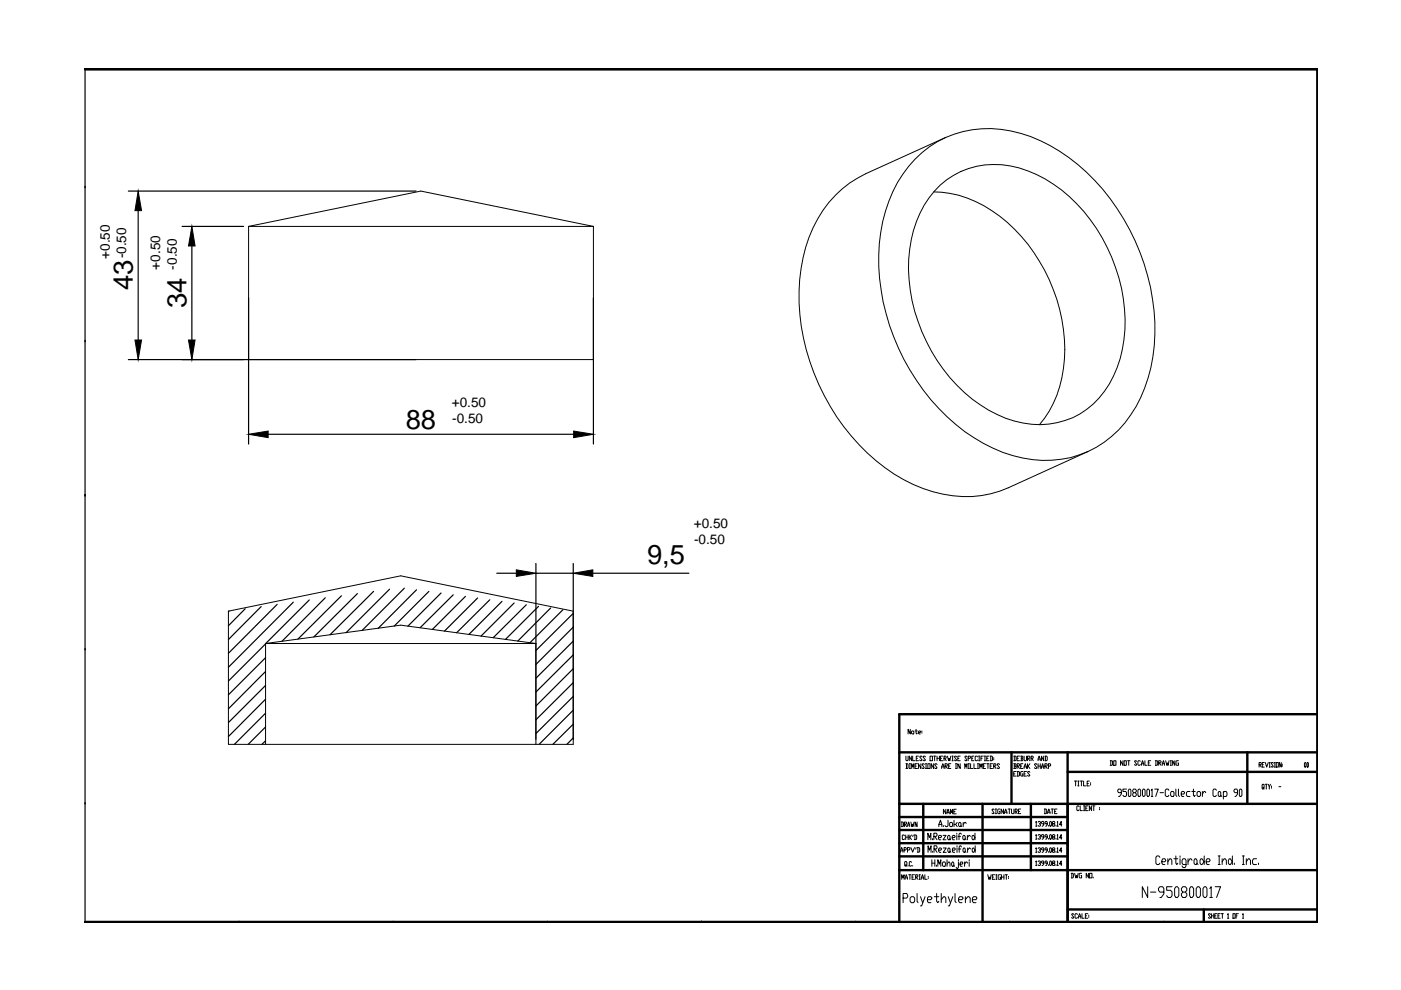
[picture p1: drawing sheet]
<svg xmlns="http://www.w3.org/2000/svg" width="297mm" height="210mm" viewBox="0 0 297 210" stroke-linecap="round" stroke-linejoin="round" font-family="sans-serif">
<defs><g id="words">
<g font-size="5.8">
<text x="28.2" y="61.5" transform="rotate(-90 28.2 61.5)">43</text>
<text x="39.5" y="65.3" transform="rotate(-90 39.5 65.3)">34</text>
<text x="86" y="91">88</text>
<text x="137.2" y="119.7">9,5</text>
</g>
<g font-size="2.9">
<text x="23.3" y="54.9" transform="rotate(-90 23.3 54.9)">+0.50</text>
<text x="26.8" y="54.8" transform="rotate(-90 26.8 54.8)">-0.50</text>
<text x="34" y="57.2" transform="rotate(-90 34 57.2)">+0.50</text>
<text x="37.5" y="57.2" transform="rotate(-90 37.5 57.2)">-0.50</text>
<text x="95.8" y="86.2">+0.50</text>
<text x="95.9" y="89.7">-0.50</text>
<text x="147.1" y="111.8">+0.50</text>
<text x="147.2" y="115.3">-0.50</text>
</g>
</g></defs>
<!-- layer: 0 -->
<g fill="none" stroke="#000" stroke-width=".51">
<path d="M190.7 159.5h88.7M214.5 159.5v10.9M226.4 159.5v36.1M264.5 159.5v10.9M279.4 151.4h-88.7v44.1M190.7 170.4h88.7M190.7 178.8h35.7M190.7 176h35.7M190.7 173.2h35.7M195.7 170.4v14.1M208.3 170.4v25.1M218.6 170.4v14.1"/>
<path d="M226.4 163.7h53M190.7 184.5h88.7M190.7 181.6h35.7M226.4 192.8h53M255.2 192.8v2.8"/>
</g>
<path d="M18 14.6h261.4v181h-261.4" fill="none" stroke="#000" stroke-width=".72"/>
<g fill="#000">
<circle cx="50.7" cy="14.6" r=".17"/>
<circle cx="83.4" cy="14.6" r=".17"/>
<circle cx="116" cy="14.6" r=".17"/>
<circle cx="148.7" cy="14.6" r=".17"/>
<circle cx="181.4" cy="14.6" r=".17"/>
<circle cx="214.1" cy="14.6" r=".17"/>
<circle cx="246.8" cy="14.6" r=".17"/>
<circle cx="18" cy="39.8" r=".17"/>
<circle cx="279.4" cy="39.8" r=".17"/>
<circle cx="18" cy="72.4" r=".17"/>
<circle cx="279.4" cy="72.4" r=".17"/>
<circle cx="18" cy="105.1" r=".17"/>
<circle cx="279.4" cy="105.1" r=".17"/>
<circle cx="18" cy="137.8" r=".17"/>
<circle cx="279.4" cy="137.8" r=".17"/>
<circle cx="18" cy="170.4" r=".17"/>
<circle cx="279.4" cy="170.4" r=".17"/>
<circle cx="50.7" cy="195.6" r=".17"/>
<circle cx="83.4" cy="195.6" r=".17"/>
<circle cx="116" cy="195.6" r=".17"/>
<circle cx="148.7" cy="195.6" r=".17"/>
<circle cx="181.4" cy="195.6" r=".17"/>
<circle cx="214.1" cy="195.6" r=".17"/>
<circle cx="246.8" cy="195.6" r=".17"/>
</g>
<g fill="none" stroke="#000" stroke-width=".21">
<path d="M194 33.7a21.9 21.9 0 0 1 22.4-5.4 39.1 39.1 0 0 1 21.9 18.1 44.3 44.3 0 0 1 5.7 31.5 25.5 25.5 0 0 1-11.5 16.9 23.5 23.5 0 0 1-21.9 .2 41.7 41.7 0 0 1-19-18.8 44.4 44.4 0 0 1-4.4-29.3 27.6 27.6 0 0 1 6.8-13.2zM199.3 39.2a17.6 17.6 0 0 1 18.6-3 31.7 31.7 0 0 1 16.8 16.3 32.9 32.9 0 0 1 2.2 25.4 17.4 17.4 0 0 1-18.1 12.1 26.8 26.8 0 0 1-17.4-9.9 35.6 35.6 0 0 1-8.2-29.3 21.8 21.8 0 0 1 6.1-11.6zM200.4 29.2l-16.8 7.6a24 24 0 0 0-12.8 15.7 43.5 43.5 0 0 0 5.2 33.6 40.3 40.3 0 0 0 19.7 17.5 23.7 23.7 0 0 0 18.1-.2l16.9-7.7M52.7 48v28.2h73.1v-28.2M52.7 48h73.1M52.7 48l36.5-7.5 36.6 7.5M198 40.7a24.8 24.8 0 0 1 17.1 7.9 36.5 36.5 0 0 1 10.4 29.5 22.4 22.4 0 0 1-5.1 11.9M48.4 129.6l36.6-7.5 36.5 7.5v28.2h-73.1zM56.3 136.4h57.3M56.3 136.4l28.7-3.9 28.6 3.9M56.3 136.4v21.4M113.6 136.4v21.4"/>
<path d="M193 154.6v1l-.5-1v1M193.4 155l.4 .2-.2 .4-.3-.2zM194 155h.5M194.2 154.6v.8l.2 .2 .1-.2M194.7 155.3h.4v-.3l-.4 .2 .2 .4h.2M195.5 155v.2M195.5 155.3v.1M191.1 174.3h.3l.2 .2v.6l-.2 .2h-.3M191.2 174.3v1M191.8 174.8h.3l.1-.2-.1-.3h-.3v1M191.8 177.2l-.2-.2h-.2l-.1 .2 .1 .8 .4-.2M191.9 174.8l.3 .5"/>
<path d="M192 177v1M192 177.5h.5M192.1 160.3l.1 1 .3-.2v-.8M192.1 161.9h.3l.1 .2v.7l-.1 .1h-.3M192.2 161.9v1M192.4 175.3l.3-1 .2 1M192.4 174.9h.5M192.5 177v1M192.7 177v1M192.8 161.9h.2M192.8 162.9h.2M192.9 177.5l.4 .5"/>
<path d="M192.9 161.9v1M193.1 174.3l.2 1 .2-.5v.5l.3-1M193.1 179.7l.4 1 .4-1M193.3 177l-.6 .5M193.3 160.3v1l-.5-1v1M193.3 162.9v-1l.2 .7 .3-.7v1M193.5 160.3v1h.5M193.6 177l-.1 .4M193.8 177h.4l.2 .2v.6l-.2 .2h-.4M194 177v1M194 162.4h.3M194.2 179.7l-.1 .3"/>
<path d="M194.3 160.8h.2M194.4 174.3v1l-.4-1v1M194.5 179.7h.4l.1 .2v.6l-.1 .2h-.4M194.5 161.9h-.5v1h.5M194.6 179.7v1M194.7 160.3h-.4v1h.4M195.2 161.9v1l-.5-1v1M195.5 160.5l-.1-.2-.4 .2 .5 .6-.1 .2-.4-.2M196 162.1l-.2-.2-.3 .2 .5 .7-.2 .1-.3-.1M196.2 160.5l-.1-.2-.4 .2 .5 .6-.1 .2-.4-.2M196.2 161.9h.3M196.2 162.9h.3"/>
<path d="M196.3 161.9v1M196.7 161.9h.5v1h-.5zM196.7 178.1v-1.4l.4 .9 .3-.9v1.4M197.2 160.3h.5v1h-.5zM197.7 177.8v.3M198 161.9v1l-.6-1v1M198 160.3h.4M198 177.3h.5l.2-.2-.2-.4h-.5v1.4M198.2 160.3v1M198.2 177.3l.5 .8M198.7 162.1l-.2-.2-.3 .2 .5 .7-.2 .1-.3-.1M198.7 160.8h.5"/>
<path d="M198.7 160.3v1M199 177.6h.5l.1-.3-.1-.2h-.4l-.1 .2v.5l.1 .3h.4M199.1 175.3v-.5l.3-.9 .3 1.4M199.1 174.8h.6M199.2 160.3v1M199.4 160.8h.2M199.6 162.9l.3-1 .3 1M199.6 162.6h.6M199.9 160.3h-.5v1h.5M199.9 177.1h.7l-.7 1h.7M200 179.8h.6l-.6 .9h.6M200 175v.3"/>
<path d="M200.2 160.8l.4-.1-.1-.4h-.3v1M200.3 160.8l.3 .5M200.4 162.4h.3l.2-.1-.2-.4h-.3v1M200.5 162.4l.4 .5M200.5 171.6v1l-.5-1v1M200.8 172.6l.2-1 .3 1M200.8 172.3h.5M200.9 160.3l.2 1 .2-.5 .1 .5 .2-1M201 173.9v1.1l-.2 .3h-.3l-.1-.3M201.1 177.1l.3 .2v.5l-.1 .3-.4-.3v-.5zM201.1 179.8l.3 .2v.5l-.1 .2-.3-.2v-.5zM201.1 162.4h.3"/>
<path d="M201.4 177.8l.1 .3M201.5 174.4h.3l.2 .2v.4l-.2 .3h-.3l-.2-.3zM201.5 172.6v-1l.3 .7 .2-.7v1M201.6 161.9h-.5v1h.5M201.8 161.3h.3M201.8 160.3h.3M201.9 177.6h.5l.1-.3-.1-.2h-.3l-.2 .2v.5l.2 .3h.3M202 160.3v1M202.2 172.1h.3M202.3 173.9v1.4M202.6 161.9h.2M202.6 162.9h.2"/>
<path d="M202.6 174.8l.3 .5M202.7 161.9v1M202.7 171.6h-.5v1h.5M202.8 160.5l-.1-.2-.3 .2 .4 .6-.1 .2-.3-.2M202.9 176.7v.2M202.9 177.1v1M202.9 179.3v.3M202.9 179.8v.9M202.9 174.4l-.3 .4h-.3M203.1 160.8h.2M203.2 177.3h.5M203.4 174.4l.4 .2v.4l-.2 .3-.4-.3v-.4z"/>
<path d="M203.6 160.3h-.5v1h.5M203.6 161.9v1l-.5-1v1M203.8 175l.1 .3M203.8 176.9l-.1-.2-.4 .2v1.2M203.8 179.6l-.1-.3-.3 .3v1.1M204.2 174.4v.9M204.3 177.1l.3 .2v.5l-.1 .3-.4-.3v-.5zM204.3 179.8l.3 .2-.1 .7-.3-.2v-.5zM204.6 162.9v-1l.2 .7 .2-.7v1M204.6 177.8l.2 .3M204.9 174.6l-.3-.2-.4 .4M205 160.5l-.1-.2-.3 .2 .4 .6-.1 .2-.3-.2"/>
<path d="M205.1 177.1v1M205.1 179.8v.9M205.3 160.8l.5-.1-.1-.4h-.4v1M205.3 161.9h.2M205.3 162.9h.2M205.4 161.9v1M205.7 177.3l-.3-.2-.3 .5M205.8 161.9v1h.4M206 160.8h.2M206.2 177.1h.2l.3 .5-.3 .5-.3-.3v-.5zM206.3 179.8l.5 .5-.4 .4-.3-.2v-.5zM206.5 160.3h-.5v1h.5"/>
<path d="M206.5 161.9v1h.5M206.7 176.7v1.4M206.8 179.3v1.4M207.3 160.5l-.2-.2-.3 .2 .1 .8 .4-.2M207.3 161.9h.2M207.3 162.9h.2M207.3 161.9v1M207.5 161.3h.2M207.5 160.3h.2M207.6 160.3v1M207.7 162.9v-1l.3 .7 .2-.7v1M208 160.8h.2"/>
<path d="M208.5 160.3h-.5v1M208.5 162.4h.2M208.7 161.3h.3M208.7 160.3h.3M208.8 160.3v1M209 161.9h-.5v1h.5M209.2 160.8h.3M209.2 161.9h.5M209.5 161.9v1M209.7 160.3h-.5v1h.5M209.9 160.3h.4l.1 .2v.6l-.1 .2h-.4M209.9 162.4h.3"/>
<path d="M210.1 160.3v1M210.4 161.9h-.5v1h.5M210.7 162.4h.3l.2-.1-.2-.4h-.3v1M210.7 160.7v.1M210.7 161v.1M210.8 171.7l-.1-.2-.4 .2 .5 .7-.1 .1-.4-.1M210.8 162.4l.4 .5M211 172.5h.3M211 171.5h.3M211.2 171.5v1M211.9 162.1l-.1-.2-.4 .2 .5 .7-.1 .1-.4-.1M212 171.5h-.3l-.2 .2 .2 .8h.3v-.5h-.1"/>
<path d="M212.8 171.5v1l-.5-1v1M213 172.5l.2-1 .3 1M213 172.2h.5M213.7 171.5h.5M214 171.5v1M214.5 171.5v.9l.1 .1 .4-.1v-.9M214.9 160.3h.4l.1 .2v.6l-.1 .2h-.4M214.9 161.9h.4l.1 .2-.1 .3M214.9 164.1h.3M215.1 162.4h.2l.1 .4-.1 .1h-.4M215.1 160.3v1M215.1 161.9v1"/>
<path d="M215.2 172h.4l.1-.1-.1-.4h-.4v1M215.3 172l.4 .5M215.4 163.6h-.5v.9h.5M215.6 162.4h.4l.2-.1-.2-.4h-.4v1M215.6 163.6h.4l.2 .1v.7l-.2 .1h-.4M215.6 160.8h.3M215.8 162.4l.4 .5M215.8 163.6v.9M215.9 172h.3M216.2 160.3h-.6v1h.6M216.4 160.3h.3l.2 .2-.2 .3M216.4 171.5h-.5v1h.5"/>
<path d="M216.4 162.4h.2M216.5 160.8h.2l.2 .3-.2 .2h-.3M216.5 160.3v1M216.9 161.9h-.5v1h.5M216.9 163.6h-.4l-.1 .1 .1 .8h.4v-.4h-.2M217.1 160.3l.2 1 .3-.2v-.8M217.1 162.9l.3-1 .2 1M217.1 162.6h.5M217.1 164.1h.3M217.6 163.6h-.5v.9h.5M217.8 160.8l.6-.1-.2-.4h-.4v1M217.8 161.9v1"/>
<path d="M218 160.8l.4 .5M218 162.4l.4 .5M218.4 161.9l-.6 .5M218.4 163.7l-.4-.1-.2 .1 .6 .7-.2 .1-.4-.1M218.6 160.8l.5-.1-.2-.4h-.3v1M218.7 160.8l.4 .5M219.6 174.3l.1-.1v1M219.6 177.1l.1-.1v.9M219.6 179.9l.1-.2v1M219.6 175.2h.2M219.6 177.9h.2M219.8 162.1l-.1-.2-.4 .2 .5 .7-.1 .1-.4-.1"/>
<path d="M220.1 161.3l.2-1 .3 1M220.1 174.3l.4-.1 .1 .3-.3 .2M220.1 177.1l.4-.1 .1 .3-.3 .2M220.1 179.9l.4-.2 .1 .3-.3 .2M220.1 162.4h.5M220.1 161h.5M220.1 161.9v1M220.5 174.7l.1 .1-.1 .4-.4-.2M220.5 177.5l.1 .1-.1 .3-.4-.1M220.6 161.9v1M220.8 162.9l.3-1 .2 1M220.8 162.6h.5"/>
<path d="M221.3 160.3v1l-.5-1v1M221.3 174.7h-.4l-.1-.2 .1-.3 .4 .1v.5l-.4 .4M221.3 177.5h-.4l-.1-.2 .1-.3 .4 .1v.5l-.4 .3M221.4 171.5h.4l.1 .2v.7l-.5 .1M221.5 160.3h.4l.1 .2v.6l-.1 .2h-.4M221.5 162.4h.4l.1-.1-.1-.4h-.4v1M221.5 171.5v1M221.7 160.3v1M221.7 162.4l.3 .5M222 174.7h-.3l-.1-.2 .1-.3 .3 .1v.5l-.3 .4M222 177.5h-.3l-.1-.2 .1-.3 .3 .1v.5l-.3 .3M222.1 172.5l.3-1 .2 1"/>
<path d="M222.1 172.2h.5M222.3 162.4h.3l.2-.1-.2-.4h-.3v1M222.3 175v.2M222.3 177.8v.1M222.7 174.2l.2 .1-.1 .9-.3-.2zM222.7 177l.2 .1-.1 .8-.3-.1zM222.7 179.7l.2 .2-.1 .8-.3-.1zM222.9 171.5h.5M223.1 171.5v1M223.3 174.7l-.2-.2 .2-.3 .3 .1-.1 .4-.4 .1 .2 .4 .3-.2-.1-.3M223.3 177.5l-.2-.2 .2-.3 .3 .1-.1 .4-.4 .1 .2 .3 .3-.1-.1-.3M223.6 172h.3"/>
<path d="M223.9 175v.2M223.9 177.8v.1M224.1 171.5h-.5v1h.5M224.2 174.3v-.1v1M224.2 177.1v-.1v.9M224.2 179.9v-.2v1M224.2 175.2h.2M224.2 177.9h.2M225.1 174.8h-.5l.4-.6v1M225.1 177.6h-.5l.4-.6v.9M227.8 165.6h.5M228 165.6v1"/>
<path d="M228.5 165.6h.3M228.5 166.6h.3M228.6 165.6v1M228.8 171l-.2-.1-.3 .1v.7l.1 .2 .4-.2M229 170.9v1h.5M229 165.6h.5M229.3 165.6v1M229.7 165.6v1h.6M229.7 170.9h.3M229.7 171.9h.3M229.9 170.9v1M230.2 171.4h.3"/>
<path d="M230.5 166.1h.3M230.7 170.9h-.5v1h.5M231 165.6h-.5v1h.5M231.2 165.9v.2M231.2 166.3v.2M231.4 170.9v1l-.4-1v1M231.7 170.9h.5M231.9 170.9v1M233.1 171.2v.2M233.1 171.5v.2M235.4 161.3l.5 .1v.7l-.1 .2h-.4M235.5 161.3v1"/>
<path d="M236.1 161.3h.5v1h-.5zM237.7 168.1h-.5l-.2-.3 .2-.5h.3l.2 .3v.8l-.3 .5h-.2M238.1 161.3v1l-.5-1v1M238.3 161.3h.5v1h-.5zM238.8 167.3h-.7v.5h.6l.1 .3v.5l-.1 .3h-.4l-.2-.3M239.1 161.3h.5M239.3 161.3v1M239.4 167.3h.2l.2 .3v1l-.2 .3h-.2l-.2-.3v-1zM240.3 168.1l-.1-.5 .1-.3h.4l.2 .5-.2 .3h-.4l-.1 .3 .1 .5h.4l.2-.3-.2-.5M241 161.4l-.1-.1-.4 .1 .5 .7-.1 .2-.4-.2M241.5 167.3l.4 .3v1l-.3 .3-.3-.3v-1zM241.8 161.4l-.2-.1-.3 .1 .1 .9 .4-.2"/>
<path d="M242 162.3l.2-1 .3 1M242 161.9h.5M242.4 167.3l.4 .3v1l-.2 .3-.4-.3v-1zM242.7 161.3v1h.5M243.3 167.3l.4 .3v1l-.2 .3-.3-.3v-1zM243.5 161.8h.2M244 161.3h-.5v1h.5M244.1 167.6l.2-.3v1.6M244.1 168.9h.3M244.8 167.3h.8l-.6 1.6M244.9 161.3l.5 .1v.7l-.1 .2h-.4M245.1 161.3v1"/>
<path d="M245.7 161.8h.3l.2-.4-.5-.1v1M245.8 161.8l.4 .5M246 168.1h.7M246.4 162.3l.3-1 .2 1M246.4 161.9h.5M247.1 161.3l.3 1 .1-.5 .2 .5 .2-1M247.8 167.6l-.1-.3h-.4l-.2 .3v1l.2 .3h.4l.1-.3M248.1 161.3h.3M248.1 162.3h.3M248.2 161.3v1M248.4 167.8h.4l.1 .3v.5l-.1 .3h-.4l-.2-.3v-.5zM249.1 161.3v1l-.5-1v1"/>
<path d="M249.3 167.3v1.3l.2 .3M249.9 161.3l-.6 .1 .2 .9h.4v-.5h-.2M249.9 167.3v1.3l.2 .3M250.4 168.4h.6l.2-.3-.2-.3h-.4l-.2 .3v.5l.2 .3h.4M252.3 167.8h-.5l-.3 .3v.5l.3 .3h.5M252.7 167.8h.7M253 167.3v1.3l.2 .3 .2-.3M254 167.8h.3l.3 .3v.5l-.3 .3h-.3l-.2-.3v-.5zM254.9 167.8v1.1M255.7 168.1l-.2-.3h-.2l-.4 .6M257.9 167.6l-.2-.3h-.4l-.1 .3v1l.1 .3h.4l.2-.3M258.4 167.8h.3l.1 .3v.5l-.1 .3h-.3l-.1-.3v-.5z"/>
<path d="M258.8 168.6l.2 .3M259.4 168.1l.2-.3h.4l.1 .3v.5l-.1 .3h-.6M259.4 167.8v1.6M262.4 168.1h-.6l-.2-.3 .2-.5h.4l.2 .3v.8l-.4 .5h-.2M262.9 167.3h.2l.2 .3v1l-.2 .3h-.2l-.1-.3v-1zM267 162.1l.4-.1-.1-.3h-.3v.9M267.1 162.1l.3 .5M267.6 162.1h.2M267.8 167l.1 .1-.2 .2-.1-.8 .1-.2h.2l.1 1M268.1 161.7h-.5v.9h.5M268.2 166.3h.5M268.3 161.7l.3 .9 .3-.9"/>
<path d="M268.5 166.3v1M268.9 166.3l.2 1M269.1 162.6h.2M269.1 161.7h.2M269.2 161.7v.9M269.4 166.3l-.3 .5M269.6 166.6v.2M269.6 167v.1M270 161.8l-.1-.1h-.3l-.1 .1 .5 .7-.1 .1h-.3l-.1-.1M270.2 162.6h.2M270.2 161.7h.2M270.3 161.7v.9"/>
<path d="M270.6 161.7h.4v.9h-.4zM271.1 166.8h.5M271.7 161.7v.9l-.5-.9v.9M271.9 162v.1M271.9 162.3v.2M276.7 161.7l.2 .1-.1 .8-.2-.1zM277.2 161.7l.2 .1-.1 .8-.2-.1zM190.9 180.7l.3-1 .2 1M190.9 180.4h.5M191.2 186.4v-.9l.2 .6 .3-.6v.9M191.5 190.4h.7l.2-.3-.2-.7h-.7v2M191.7 180.2h.3l.2-.2-.2-.3h-.3v1"/>
<path d="M191.9 186.4l.3-.9 .2 .9M191.9 186.1h.5M192 183.3l.2 .2-.3 .1v-.9l.4 .1-.1 .7 .1 .1M192.4 180.2h.4l.1-.2-.1-.3h-.4v1M192.5 183.5v.1M192.7 185.5h.4M192.9 185.5v.9M193.2 190.1h.5l.2 .3v.7l-.2 .3h-.5l-.2-.3v-.7zM193.3 182.8l-.2-.1-.3 .1v.7l.1 .1 .4-.1M193.4 186h.2M193.5 183.5v.1M193.9 185.5h-.5v.9h.5"/>
<path d="M194.1 186h.4l.1-.2-.1-.3h-.4v.9M194.2 186l.4 .4M194.4 189.4v1.7l.2 .3M194.9 185.5h.2M194.9 186.4h.2M195 185.5v.9M195.2 190.1l.4 1.3M195.3 186.4l.3-.9 .2 .9M195.3 186.1h.5M196.1 185.5v.9h.5M196.1 190.1l-.7 2h-.2M196.6 190.8h.8l.2-.4-.2-.3h-.5l-.3 .3v.7l.3 .3h.5"/>
<path d="M196.8 180.7v-1.4l.3 1 .3-1v1.4M196.8 185.8v.2M196.8 186.1v.2M197.6 182.3v1.4M197.6 183h.6M197.7 180.5v.2M198 180h.5l.2-.2-.2-.5h-.5v1.4M198.1 190.1h1M198.2 182.3v1.4M198.2 180l.5 .7M198.5 183.4v.3M198.6 189.4v1.7l.2 .3 .3-.3"/>
<path d="M198.8 183.7v-1.4l.4 .9 .3-.9v1.4M199 180.3h.5l.1-.3-.1-.2h-.3l-.2 .2v.5l.2 .2h.3M199.6 190.8l.5-.7h.2l.2 .3v1M199.6 189.4v2M200 182.8h.3l.1 .2-.1 .7h-.3l-.2-.3zM200.8 183.2l.5-.4 .1 .2v.7M200.8 182.3v1.4M201 190.1l.5 1.3M201.4 180.5l.2 .2M201.9 180.3h.5l.2-.3-.2-.2h-.3l-.2 .2 .2 .7h.3M201.9 182.8l.3 .2-.1 .7-.3-.3zM202 190.1l-.7 2h-.3"/>
<path d="M202.2 183.4l.2 .3M202.5 189.4v1.7l.2 .3M203.2 182.8v1.1l-.2 .3-.3-.3M203.2 180h.5M203.2 182.3v.2M203.2 190.8h.8l.2-.4-.2-.3h-.5l-.3 .3v.7l.3 .3h.5M203.5 183.2h.5l.2-.2-.2-.2h-.3l-.2 .2 .2 .7h.3M204.5 182.8v.9M204.6 180.5l.2 .2M204.7 190.8l.5-.7h.2l.3 .3v1M204.7 190.1v1.3M205.1 183l-.3-.2-.3 .4"/>
<path d="M205.5 182.3v.2M205.5 182.8v.9M205.8 180l-.3-.2-.4 .5M206.2 190.8h.7l.2-.4-.2-.3h-.5l-.2 .3v.7l.2 .3h.5M209.4 185.5l.3 .9 .1-.4 .1 .4 .2-.9M210.4 186h.3M210.9 185.5h-.5v.9h.5M211.2 185.5h.2M211.2 186.4h.2M211.2 185.5v.9M212.1 185.5h-.3l-.2 .1 .2 .8h.3v-.4h-.1M212.3 186h.6"/>
<path d="M212.3 185.5v.9M212.9 185.5v.9M213.1 185.5h.5M213.4 185.5v.9M213.8 185.8v.2M213.8 186.1v.2M219.6 182.7l.1-.2v1M219.6 180.7h.2M219.6 183.5h.2M220.1 182.7l.4-.2 .1 .3-.3 .2M220.5 180.2l.1 .2-.1 .3-.4-.1M220.5 183l.1 .2-.1 .3-.4-.2"/>
<path d="M221.3 180.2h-.4l-.1-.2 .1-.3 .4 .2v.5l-.4 .3M221.3 183h-.4l-.1-.2 .1-.3 .4 .2v.5l-.4 .3M222 180.2h-.3l-.1-.2 .1-.3 .3 .2v.5l-.3 .3M222 183h-.3l-.1-.2 .1-.3 .3 .2v.5l-.3 .3M222.3 180.6v.1M222.3 183.3v.2M222.7 182.5l.2 .2-.1 .8-.3-.2zM223.3 180.2l-.2-.3 .4-.2 .1 .3-.5 .4 .2 .3 .3-.1-.1-.4M223.3 183l-.2-.3 .4-.2 .1 .3-.5 .4 .2 .3 .3-.2-.1-.3M223.9 180.6v.1M223.9 183.3v.2M224.2 182.7v-.2v1"/>
<path d="M224.2 180.7h.2M224.2 183.5h.2M225.1 180.4h-.5l.4-.7v1M225.1 183.2h-.5l.4-.7v1M227.1 185.2h.4l.1 .1v.7l-.1 .1h-.4M227.2 185.2v.9M227.7 193.9l-.2-.2-.3 .2 .5 .6-.2 .2-.3-.2M227.8 185.2l.3 .9 .1-.5 .1 .5 .3-.9M228.4 193.9l-.1-.2-.4 .2 .1 .8 .4-.2M228.6 194.7l.3-1 .3 1M228.6 194.4h.6M229.3 185.2h-.4l-.1 .1 .1 .8h.4v-.5h-.1"/>
<path d="M229.4 193.7v1h.5M230.1 194.2h.3M230.6 193.7h-.5v1h.5M230.8 185.2v.9l-.5-.9v.9M230.8 194v.2M230.8 194.4v.1M231 185.2h.5v.9h-.5zM231.8 186v.1M243.3 188v2.3l-1.1-2.3v2.3M243.9 189.1h1.2M245.9 181.8l-.2-.3h-.4l-.2 .3v1.2l.2 .3h.4l.2-.3M246.3 182.7h.7l.2-.3-.2-.3h-.5l-.2 .3v.6l.2 .3h.5"/>
<path d="M246.8 189.1h-.9l-.3-.3v-.4l.3-.4h.6l.3 .4v1.1l-.6 .8h-.3M247.6 182.7l.4-.6h.2l.3 .3v.9M247.6 182.1v1.2M248.5 188h-1.1v.8h.8l.3 .3v.8l-.3 .4h-.5l-.3-.4M248.9 182.1h.8M249.3 181.5v1.5l.2 .3 .2-.3M249.3 188h.3l.3 .4v1.5l-.3 .4h-.3l-.3-.4v-1.5zM250.2 181.5v.3M250.2 182.1v1.2M250.8 189.1l-.3-.3v-.4l.3-.4h.5l.3 .4v.4l-.3 .3h-.5l-.3 .4v.4l.3 .4h.5l.3-.4v-.4l-.3-.4M251.5 183.3h-.7l-.2-.3v-.6l.2-.3h.4l.3 .3v1.2l-.3 .3h-.4l-.2-.3M251.9 182.1v1.2"/>
<path d="M252.5 188h.3l.3 .4v1.5l-.3 .4h-.3l-.3-.4v-1.5zM252.7 182.4l-.2-.3h-.2l-.4 .6M253.4 182.1h.2l.2 .3v.6l-.2 .3h-.2l-.2-.3v-.6zM253.8 183l.2 .3M253.9 188h.3l.3 .4v1.5l-.3 .4h-.3l-.3-.4v-1.5zM254.6 182.1h.2l.5 .6-.5 .6h-.2l-.2-.3v-.6zM255.3 181.5v1.8M255.4 188h.3l.2 .4v1.5l-.2 .4h-.3l-.3-.4v-1.5zM255.7 182.7h.7l.2-.3-.2-.3h-.5l-.2 .3v.6l.2 .3h.5M256.5 188.4l.3-.4v2.3M256.5 190.3h.5M256.7 193.9l-.2-.2-.3 .2 .5 .6-.2 .2-.3-.2"/>
<path d="M256.9 194.2h.4M256.9 193.7v1M257.3 193.7v1M257.6 194.2h.2M257.6 188h1.2l-.9 2.3M258 193.7h-.4v1h.4M258.2 194.2h.3M258.3 181.5h.4M258.3 183.3h.4M258.5 181.5v1.8M258.7 193.7h-.5v1h.5M258.9 193.7h.5"/>
<path d="M259.1 182.7l.4-.6h.3l.2 .3v.9M259.1 182.1v1.2M259.2 193.7v1M260.3 193.9l.1-.2v1M260.3 194.7h.2M260.6 182.1h.3l.4 .6-.4 .6h-.3l-.2-.3v-.6zM261.3 181.5v1.8M261.4 193.7h.5v1h-.5zM261.7 183v.3M262.1 194.2h.2M262.6 193.7h-.5v1M263.4 181.5h.4"/>
<path d="M263.4 183.3h.4M263.4 193.9l.2-.2v1M263.4 194.7h.3M263.6 181.5v1.8M264.2 182.7l.5-.6h.2l.2 .3v.9M264.2 182.1v1.2M266.4 182.1h-.6l-.2 .3v.6l.2 .3h.6M266.8 183v.3"/>
</g>
<g fill="none" stroke="#000" stroke-width=".25">
<path d="M18 14.6v181M27.2 40.5h61M29.3 44.7v27.4M38.6 48h13M40.7 52.2v19.9M27.2 76.2h61M52.7 63.2v30.9M125.8 63.2v30.9M56.9 92.1h64.7M113.6 119.5v37.3M121.5 119.5v37.3M48.6 129.5l-.2 .2"/>
<path d="M52 129.1l-3.6 3.6M55.4 128.6l-7 7M56.3 136.5l-7.9 7.9M56.3 139.4l-7.9 7.9M58.8 128.1l-10.4 10.4M62.2 127.7l-13.8 13.8M65.6 127.2l-9.3 9.2M69 126.7l-9.2 9.3M72.4 126.3l-9.2 9.2M75.8 125.9l-9.3 9.1M79.2 125.4l-9.2 9.2M82.6 124.9l-9.2 9.3"/>
<path d="M85.7 124.7l-8.9 9M88.3 125.1l-8.1 8.1M90.9 125.4l-7.3 7.4M93.5 125.7l-7 7.1M96.1 126.1l-7 7M98.7 126.4l-7 7.1M101.3 126.8l-7.1 7M103.8 127.2l-7 7M105.3 121.5h4.2M106.4 127.5l-7 7M109 127.8l-7 7.1M111.6 128.2l-7 7"/>
<path d="M113.6 121.5h7.9M114.2 128.6l-7.1 7M116.8 128.9l-7 7M119.3 129.3l-6.9 7M121.5 130l-7.9 7.9M121.5 133l-7.9 7.9M121.5 135.9l-7.9 7.9M121.5 138.9l-7.9 7.8M125.7 121.5h20.4M56.3 142.4l-7.9 7.9M56.3 145.3l-7.9 7.9M56.3 148.3l-7.9 7.9"/>
<path d="M56.3 151.2l-6.6 6.6M56.3 154.1l-3.7 3.7M56.3 157.1l-.8 .7M121.5 141.8l-7.9 7.9M121.5 144.7l-7.9 7.9M121.5 147.7l-7.9 7.8M121.5 150.6l-7.2 7.2M121.5 153.5l-4.3 4.3M121.5 156.5l-1.3 1.3"/>
</g>
<path d="M29.3 40.5l.7 4.2h-1.4zM40.7 48l.7 4.2h-1.4zM28.6 72.1h1.4l-.7 4.1zM40 72.1h1.4l-.7 4.1zM52.7 92.1l4.2-.7v1.4zM121.6 91.4l4.2 .7-4.2 .7zM109.5 120.8l4.1 .7-4.1 .7zM121.5 121.5l4.2-.7v1.4z" fill="#000" stroke="#000" stroke-width=".21"/>
<use href="#words"/>
</svg>
